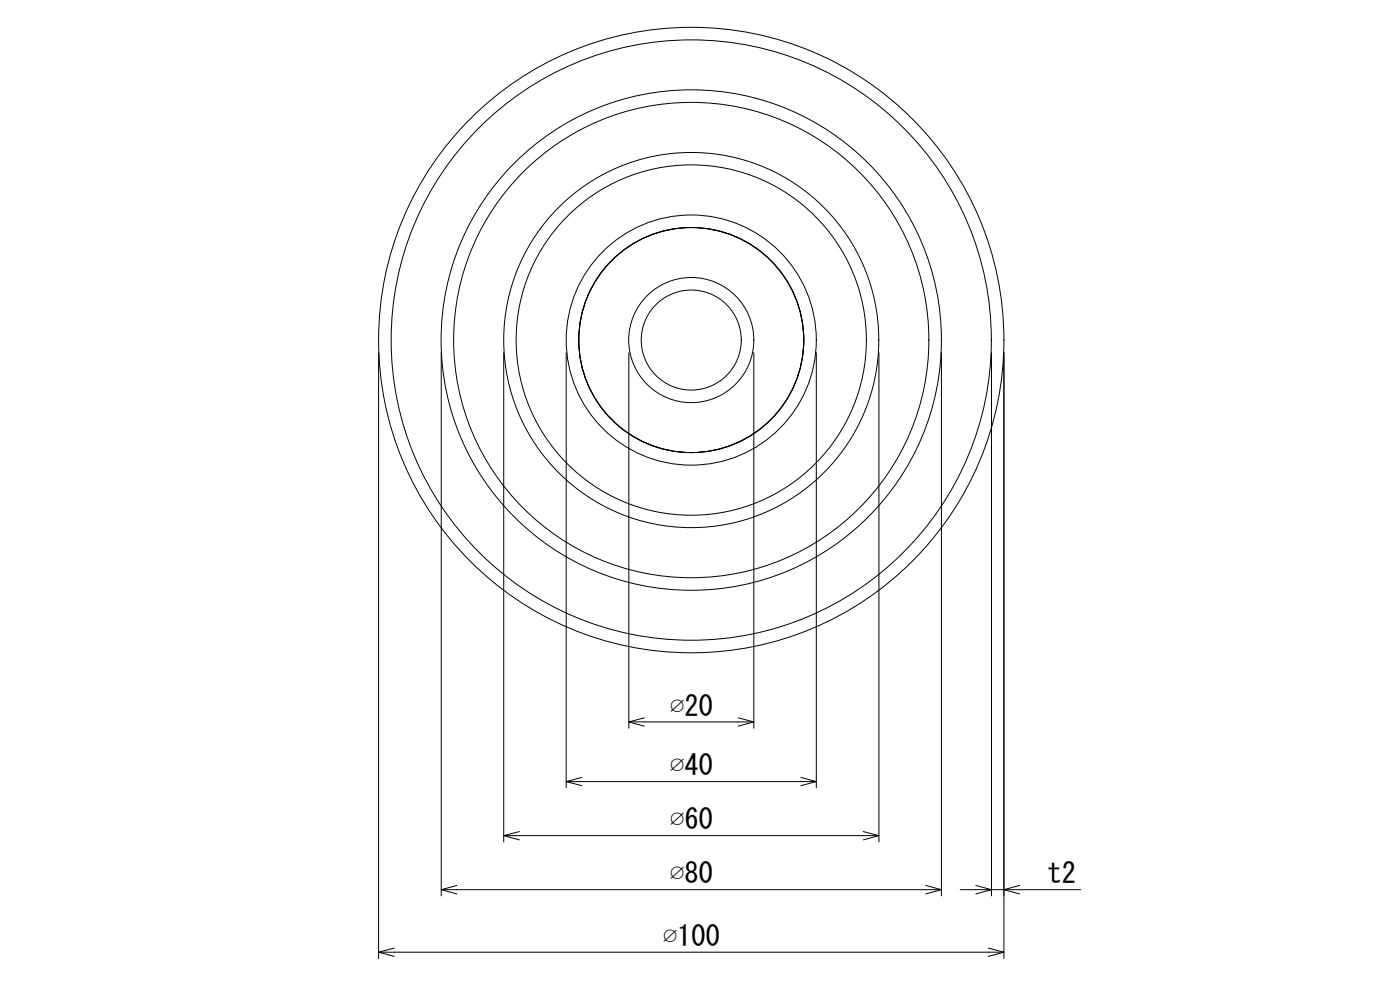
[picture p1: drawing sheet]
<svg xmlns="http://www.w3.org/2000/svg" width="420mm" height="297mm" viewBox="0 0 420 297" stroke-linecap="round" stroke-linejoin="round" font-family="sans-serif">
<defs><g id="words">
<g font-size="8.5">
<text x="201.2" y="214.7">∅20</text>
<text x="201.2" y="232.6">∅40</text>
<text x="201.2" y="248.9">∅60</text>
<text x="201.2" y="265.1">∅80</text>
<text x="314.4" y="265.1">t2</text>
<text x="199" y="283.8">∅100</text>
</g>
</g></defs>
<!-- layer: AM_0 -->
<g fill="none" stroke="#000" stroke-width=".3">
<path d="M113.6 105.8v181.8M132.4 105.8v163M151.2 105.8v146.8M169.9 105.8v130.6M188.7 105.8v112.7M226.2 105.8v112.7M245 105.8v130.6M263.8 105.8v146.8M282.5 105.8v163M297.6 105.8v163M301.3 105.8v181.8M188.7 216.6h37.5"/>
<path d="M193.4 215.4l-4.7 1.2 4.7 1.3M221.5 215.4l4.7 1.2-4.7 1.3M169.9 234.5h75.1M174.6 233.2l-4.7 1.3 4.7 1.2M240.3 233.2l4.7 1.3-4.7 1.2M151.2 250.7h112.6M155.9 249.5l-4.7 1.2 4.7 1.3M259.1 249.5l4.7 1.2-4.7 1.3M132.4 266.9h150.1M137.1 265.7l-4.7 1.2 4.7 1.3M277.8 265.7l4.7 1.2-4.7 1.3M288.2 266.9h9.4l-4.7 1.3"/>
<path d="M292.9 265.7l4.7 1.2h26.7M306 265.7l-4.7 1.2 4.7 1.3M113.6 285.7h187.7M118.3 284.5l-4.7 1.2 4.7 1.3M296.6 284.5l4.7 1.2-4.7 1.3"/>
<circle cx="207.4" cy="102" r="93.8"/>
<circle cx="207.4" cy="102" r="90.1"/>
<circle cx="207.4" cy="102" r="75.1"/>
<circle cx="207.4" cy="102" r="71.3"/>
<circle cx="207.4" cy="102" r="56.3"/>
<circle cx="207.4" cy="102" r="52.6"/>
<circle cx="207.5" cy="102" r="37.5"/>
<circle cx="207.5" cy="102" r="33.8"/>
<circle cx="207.5" cy="102" r="18.8"/>
<circle cx="207.5" cy="102" r="15"/>
</g>
<use href="#words"/>
</svg>
